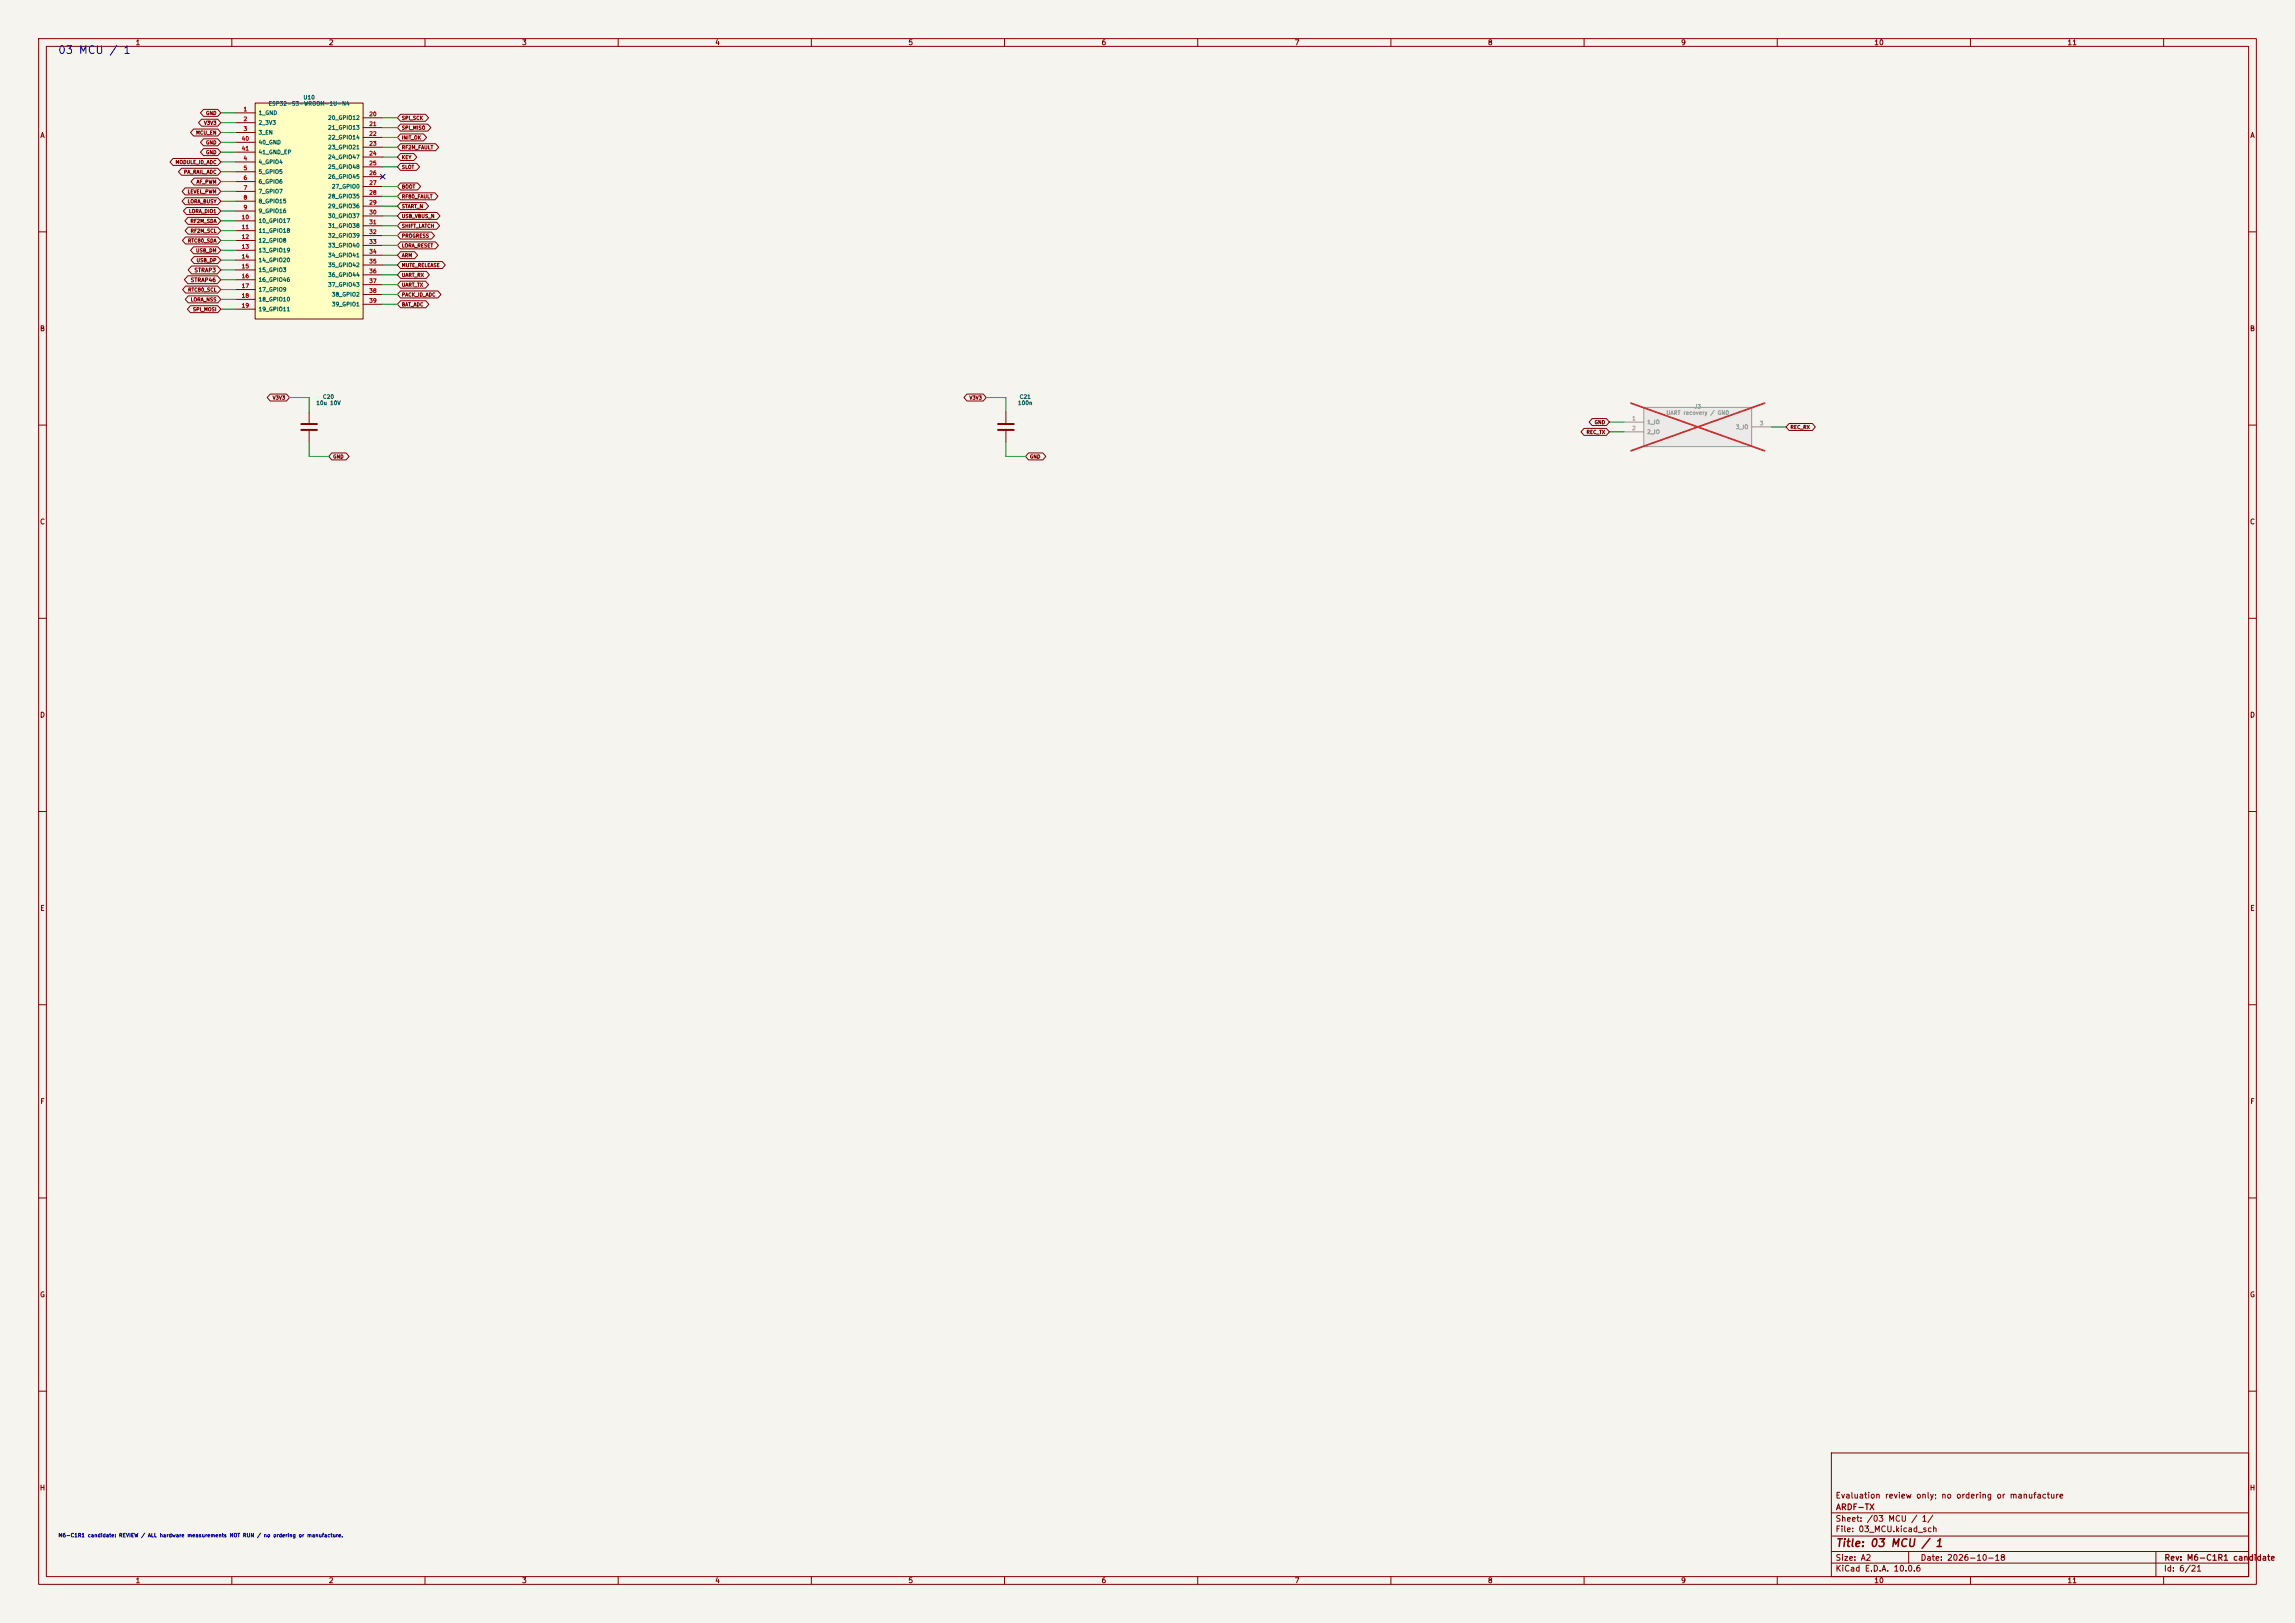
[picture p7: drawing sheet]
<svg xmlns="http://www.w3.org/2000/svg" width="594mm" height="420mm" viewBox="0 0 594 420" stroke-linecap="round" stroke-linejoin="round" font-family="sans-serif">
<defs><g id="words">
<text font-size="2" fill="#0000c2" x="14.9" y="14.4">03 MCU / 1</text>
<text font-size="2" fill="#840000" x="475" y="400.8">Title: 03 MCU / 1</text>
<g font-size="1.5" fill="#840000">
<text x="475" y="388.1">Evaluation review only; no ordering or manufacture</text>
<text x="475" y="394.1">Sheet: /03 MCU / 1/</text>
<text x="475.1" y="391.1">ARDF-TX</text>
<text x="475" y="396.8">File: 03_MCU.kicad_sch</text>
<text x="475" y="407">KiCad E.D.A. 10.0.6</text>
<text x="475" y="404.2">Size: A2</text>
<text x="497" y="404.2">Date: 2026-10-18</text>
<text x="560" y="407">Id: 6/21</text>
<text x="560.1" y="404.2">Rev: M6-C1R1 candidate</text>
</g>
<g font-size="1.3" fill="#840000">
<text x="35" y="12">1</text>
<text x="85" y="12">2</text>
<text x="135" y="12">3</text>
<text x="185" y="12">4</text>
<text x="235" y="12">5</text>
<text x="285" y="12">6</text>
<text x="335" y="12">7</text>
<text x="385" y="12">8</text>
<text x="435" y="12">9</text>
<text x="485" y="12">10</text>
<text x="535" y="12">11</text>
<text x="10.3" y="36">A</text>
<text x="582.3" y="36">A</text>
<text x="10.2" y="86">B</text>
<text x="582.2" y="86">B</text>
<text x="10.2" y="136">C</text>
<text x="582.2" y="136">C</text>
<text x="10.2" y="186">D</text>
<text x="582.2" y="186">D</text>
<text x="10.3" y="236">E</text>
<text x="582.3" y="236">E</text>
<text x="10.3" y="286">F</text>
<text x="582.3" y="286">F</text>
<text x="10.2" y="336">G</text>
<text x="582.2" y="336">G</text>
<text x="10.2" y="386">H</text>
<text x="582.2" y="386">H</text>
<text x="35" y="410">1</text>
<text x="85" y="410">2</text>
<text x="135" y="410">3</text>
<text x="185" y="410">4</text>
<text x="235" y="410">5</text>
<text x="285" y="410">6</text>
<text x="335" y="410">7</text>
<text x="385" y="410">8</text>
<text x="435" y="410">9</text>
<text x="485" y="410">10</text>
<text x="535" y="410">11</text>
</g>
<g font-size="1" fill="#a90000">
<text x="62.9" y="29">1</text>
<text x="62.9" y="31.6">2</text>
<text x="62.9" y="34.1">3</text>
<text x="95.5" y="30.3">20</text>
<text x="95.5" y="32.8">21</text>
<text x="95.5" y="35.4">22</text>
<text x="62.4" y="36.6">40</text>
<text x="62.4" y="39.2">41</text>
<text x="62.9" y="41.7">4</text>
<text x="95.5" y="37.9">23</text>
<text x="95.5" y="40.5">24</text>
<text x="62.9" y="44.3">5</text>
<text x="62.9" y="46.8">6</text>
<text x="95.5" y="43">25</text>
<text x="95.5" y="45.5">26</text>
<text x="62.9" y="49.3">7</text>
<text x="62.9" y="51.9">8</text>
<text x="95.5" y="48.1">27</text>
<text x="95.5" y="50.6">28</text>
<text x="95.5" y="53.2">29</text>
<text x="62.4" y="57">10</text>
<text x="62.4" y="59.5">11</text>
<text x="62.9" y="54.4">9</text>
<text x="95.5" y="55.7">30</text>
<text x="95.5" y="58.2">31</text>
<text x="62.4" y="62">12</text>
<text x="62.4" y="64.6">13</text>
<text x="95.5" y="60.8">32</text>
<text x="95.5" y="63.3">33</text>
<text x="95.5" y="65.9">34</text>
<text x="62.4" y="67.1">14</text>
<text x="62.4" y="69.7">15</text>
<text x="95.5" y="68.4">35</text>
<text x="95.5" y="70.9">36</text>
<text x="62.4" y="72.2">16</text>
<text x="62.4" y="74.7">17</text>
<text x="62.4" y="77.3">18</text>
<text x="95.5" y="73.5">37</text>
<text x="95.5" y="76">38</text>
<text x="62.4" y="79.8">19</text>
<text x="95.5" y="78.6">39</text>
</g>
<g font-size="1" fill="#006464">
<text x="66.8" y="30">1_GND</text>
<text x="69.4" y="27.6">ESP32-S3-WROOM-1U-N4</text>
<text x="78.4" y="26">U10</text>
<text x="66.8" y="32.5">2_3V3</text>
<text x="66.8" y="35.1">3_EN</text>
<text x="84.8" y="31.2">20_GPIO12</text>
<text x="84.8" y="33.8">21_GPIO13</text>
<text x="66.8" y="37.6">40_GND</text>
<text x="66.8" y="40.1">41_GND_EP</text>
<text x="84.8" y="36.3">22_GPIO14</text>
<text x="84.8" y="38.9">23_GPIO21</text>
<text x="84.8" y="41.4">24_GPIO47</text>
<text x="66.8" y="42.7">4_GPIO4</text>
<text x="66.8" y="45.2">5_GPIO5</text>
<text x="66.8" y="47.8">6_GPIO6</text>
<text x="84.8" y="43.9">25_GPIO48</text>
<text x="84.8" y="46.5">26_GPIO45</text>
<text x="66.8" y="50.3">7_GPIO7</text>
<text x="66.8" y="52.8">8_GPIO15</text>
<text x="84.8" y="51.6">28_GPIO35</text>
<text x="85.8" y="49">27_GPIO0</text>
<text x="66.8" y="55.4">9_GPIO16</text>
<text x="66.8" y="57.9">10_GPIO17</text>
<text x="84.8" y="54.1">29_GPIO36</text>
<text x="84.8" y="56.6">30_GPIO37</text>
<text x="84.8" y="59.2">31_GPIO38</text>
<text x="66.8" y="60.5">11_GPIO18</text>
<text x="66.8" y="63">12_GPIO8</text>
<text x="66.8" y="65.5">13_GPIO19</text>
<text x="84.8" y="61.7">32_GPIO39</text>
<text x="84.8" y="64.3">33_GPIO40</text>
<text x="66.8" y="68.1">14_GPIO20</text>
<text x="66.8" y="70.6">15_GPIO3</text>
<text x="84.8" y="66.8">34_GPIO41</text>
<text x="84.8" y="69.3">35_GPIO42</text>
<text x="84.8" y="71.9">36_GPIO44</text>
<text x="66.8" y="73.2">16_GPIO46</text>
<text x="66.8" y="75.7">17_GPIO9</text>
<text x="84.8" y="74.4">37_GPIO43</text>
<text x="85.8" y="77">38_GPIO2</text>
<text x="66.8" y="78.2">18_GPIO10</text>
<text x="66.8" y="80.8">19_GPIO11</text>
<text x="85.8" y="79.5">39_GPIO1</text>
<text x="81.7" y="105">10u 10V</text>
<text x="83.5" y="103.4">C20</text>
<text x="263.4" y="105">100n</text>
<text x="263.8" y="103.4">C21</text>
</g>
<g font-size="1" fill="#840000">
<text x="50.2" y="70.7">STRAP3</text>
<text x="49.2" y="73.2">STRAP46</text>
</g>
<g font-size="1" fill="#939391">
<text x="431.2" y="107.6">UART recovery / GND</text>
<text x="438.5" y="106">J3</text>
<text x="426.2" y="110">1_IO</text>
<text x="426.2" y="112.5">2_IO</text>
<text x="449.1" y="111.3">3_IO</text>
</g>
<g font-size="1" fill="#a5a4a2">
<text x="422.3" y="109">1</text>
<text x="422.3" y="111.6">2</text>
<text x="455.3" y="110.3">3</text>
</g>
<text font-size="1" fill="#0000c2" x="15" y="398">M6-C1R1 candidate: REVIEW / ALL hardware measurements NOT RUN / no ordering or manufacture.</text>
<g font-size=".9" fill="#840000">
<text x="53.2" y="30">GND</text>
<text x="50.6" y="35">MCU_EN</text>
<text x="52.7" y="32.5">V3V3</text>
<text x="103.9" y="31.2">SPI_SCK</text>
<text x="103.9" y="33.8">SPI_MISO</text>
<text x="53.2" y="40.1">GND</text>
<text x="53.2" y="37.6">GND</text>
<text x="103.9" y="36.3">INIT_OK</text>
<text x="103.9" y="38.8">RF2M_FAULT</text>
<text x="103.9" y="41.4">KEY</text>
<text x="45.3" y="42.7">MODULE_ID_ADC</text>
<text x="47.5" y="45.2">PA_RAIL_ADC</text>
<text x="50.8" y="47.7">AF_PWM</text>
<text x="103.9" y="43.9">SLOT</text>
<text x="48.4" y="50.3">LEVEL_PWM</text>
<text x="48.4" y="52.8">LORA_BUSY</text>
<text x="103.9" y="49">BOOT</text>
<text x="103.9" y="51.5">RF80_FAULT</text>
<text x="48.8" y="55.4">LORA_DIO1</text>
<text x="49.2" y="57.9">RF2M_SDA</text>
<text x="103.9" y="59.2">SHIFT_LATCH</text>
<text x="103.9" y="56.6">USB_VBUS_N</text>
<text x="103.9" y="54.1">START_N</text>
<text x="48.5" y="63">RTC80_SDA</text>
<text x="49.2" y="60.4">RF2M_SCL</text>
<text x="50.6" y="65.5">USB_DM</text>
<text x="103.9" y="64.2">LORA_RESET</text>
<text x="103.9" y="61.7">PROGRESS</text>
<text x="50.8" y="68.1">USB_DP</text>
<text x="103.9" y="66.8">ARM</text>
<text x="103.9" y="69.3">MUTE_RELEASE</text>
<text x="103.9" y="71.9">UART_RX</text>
<text x="48.6" y="75.7">RTC80_SCL</text>
<text x="103.9" y="74.4">UART_TX</text>
<text x="103.9" y="76.9">PACK_ID_ADC</text>
<text x="49.3" y="78.2">LORA_NSS</text>
<text x="49.8" y="80.8">SPI_MOSI</text>
<text x="103.9" y="79.5">BAT_ADC</text>
<text x="70.5" y="103.6">V3V3</text>
<text x="250.8" y="103.6">V3V3</text>
<text x="410.5" y="112.5">REC_TX</text>
<text x="412.6" y="110">GND</text>
<text x="463.3" y="111.2">REC_RX</text>
<text x="86.1" y="118.9">GND</text>
<text x="266.5" y="118.9">GND</text>
</g>
</g></defs>
<path d="M0 0h594v420h-594z" fill="#f5f4ef" stroke="#f5f4ef" stroke-width=".26"/>
<g fill="none" stroke="#840000" stroke-width=".26">
<path d="M10 10h574v400h-574zM12 12h570v396h-570zM60 10v2M110 10v2M160 10v2M210 10v2M260 10v2M310 10v2M360 10v2M410 10v2M460 10v2M510 10v2"/>
<path d="M560 10v2M10 60h2M582 60h2M10 110h2M80 106.7v2.8M80 111.5v2.8M582 110h2M10 160h2M582 160h2M10 210h2M582 210h2M10 260h2"/>
<path d="M582 260h2M10 310h2M582 310h2M10 360h2M474 376h108v32h-108zM582 360h2M474 397.5h108M474 391.5h108M60 408v2M110 408v2M160 408v2M210 408v2"/>
<path d="M260 408v2M310 408v2M360 408v2M410 408v2M460 408v2M474 404.5h108M474 401.5h108M494 401.5v3M510 408v2M558 401.5v6.5M560 408v2"/>
</g>
<path d="M78 109.7h4M78 111.3h4" fill="none" stroke="#840000" stroke-width=".51"/>
<path d="M66 26.7h28v55.9h-28z" fill="#ffffc2"/>
<g fill="none" stroke="#840000" stroke-width=".26">
<path d="M61 29.2h5M61 31.8h5M61 34.3h5M61 36.8h5M61 39.4h5M66 26.7h28v55.9h-28zM94 30.5h5.1M94 33h5.1M94 35.6h5.1M94 38.1h5.1M61 41.9h5M61 44.5h5"/>
<path d="M61 47h5M61 49.5h5M61 52.1h5M61 54.6h5M61 57.2h5M61 59.7h5M94 40.6h5.1M94 43.2h5.1M94 45.7h5.1M94 48.3h5.1M94 50.8h5.1M94 53.3h5.1"/>
<path d="M94 55.9h5.1M94 58.4h5.1M61 62.2h5M61 64.8h5M61 67.3h5M61 69.9h5M61 72.4h5M61 74.9h5M61 77.5h5M94 61h5.1M94 63.5h5.1M94 66h5.1"/>
<path d="M94 68.6h5.1M94 71.1h5.1M94 73.7h5.1M94 76.2h5.1M94 78.7h5.1M61 80h5"/>
</g>
<path d="M425.4 105.4h28v10.2h-28z" fill="#ebeae8"/>
<path d="M420.4 109.2h5M420.4 111.8h5M425.4 105.4h28v10.2h-28zM453.4 110.5h5.1" fill="none" stroke="#9c9b98" stroke-width=".26"/>
<path d="M422.1 104.3l34.6 12.4M456.7 104.3l-34.6 12.4" fill="none" stroke="#e12e31" stroke-width=".46"/>
<path d="M258.3 109.7h4.1M258.3 111.3h4.1" fill="none" stroke="#840000" stroke-width=".51"/>
<g fill="none" stroke="#840000" stroke-width=".26">
<path d="M50.1 33.4h6.3l.7 .9-.7 .9h-6.3l-.8-.9zM52.2 30.8h4.2l.7 1-.7 .9h-4.2l-.8-.9zM52.7 28.3h3.7l.7 .9-.7 .9h-3.7l-.8-.9zM52.7 38.5h3.7l.7 .9-.7 .9h-3.7l-.8-.9zM52.7 35.9h3.7l.7 .9-.7 .9h-3.7l-.8-.9zM103.7 29.6h6.4l.8 .9-.8 .9h-6.4l-.8-.9zM103.7 32.1h7l.8 .9-.8 .9h-7l-.8-.9zM103.7 34.7h5.9l.8 .9-.8 .9h-5.9l-.8-.9zM103.7 37.2h9l.8 .9-.8 .9h-9l-.8-.9zM103.7 39.7h3.4l.8 .9-.8 .9h-3.4l-.8-.9zM44.8 41h11.6l.7 .9-.7 .9h-11.6l-.8-.9zM47 43.5h9.4l.7 1-.7 .9h-9.4l-.8-.9z"/>
<path d="M47.9 48.6h8.5l.7 .9-.7 .9h-8.5l-.8-.9zM47.9 51.2h8.5l.7 .9-.7 .9h-8.5l-.8-.9zM48.3 53.7h8.1l.7 .9-.7 .9h-8.1l-.8-.9zM48.6 56.2h7.8l.7 1-.7 .9h-7.8l-.7-.9zM48.7 58.8h7.7l.7 .9-.7 .9h-7.7l-.8-.9zM50.2 46.1h6.2l.7 .9-.7 .9h-6.2l-.8-.9zM103.7 57.5h9.3l.8 .9-.8 .9h-9.3l-.8-.9zM103.7 42.3h4.1l.8 .9-.8 .9h-4.1l-.8-.9zM103.7 55h9.4l.8 .9-.8 .9h-9.4l-.8-.9zM103.7 47.4h4.4l.8 .9-.8 .9h-4.4l-.8-.9zM103.7 49.9h8.9l.8 .9-.8 .9h-8.9l-.8-.9zM103.7 52.4h6.4l.8 .9-.8 .9h-6.4l-.8-.9z"/>
<path d="M48 61.3h8.4l.7 .9-.7 .9h-8.4l-.8-.9zM48 74h8.4l.7 .9-.7 .9h-8.4l-.7-.9zM48.6 71.4h7.7l.8 1-.8 1h-7.7l-.9-1zM48.7 76.6h7.7l.7 .9-.7 .9h-7.7l-.8-.9zM49.3 79.1h7.1l.7 .9-.7 .9h-7.1l-.8-.9zM49.6 68.8h6.7l.8 1.1-.8 1h-6.7l-.9-1zM50.1 63.9h6.3l.7 .9-.7 .9h-6.3l-.8-.9zM50.2 66.4h6.2l.7 .9-.7 .9h-6.2l-.8-.9zM103.7 62.6h9l.8 .9-.8 .9h-9l-.8-.9zM103.7 65.1h3.6l.8 .9-.8 .9h-3.6l-.8-.9zM103.7 67.7h10.8l.7 .9-.7 .9h-10.8l-.8-.9zM103.7 70.2h6.6l.8 .9-.8 .9h-6.6l-.8-.9z"/>
<path d="M103.7 72.8h6.4l.8 .9-.8 .9h-6.4l-.8-.9zM103.7 75.3h9.6l.8 .9-.8 .9h-9.6l-.8-.9zM103.7 77.8h6.5l.8 .9-.8 .9h-6.5l-.8-.9zM103.7 60.1h8l.8 .9-.8 .9h-8l-.8-.9zM69.9 102h4.2l.8 .9-.8 .9h-4.2l-.7-.9zM85.9 117.2h3.7l.8 .9-.8 .9h-3.7l-.8-.9zM250.3 102h4.2l.8 .9-.8 .9h-4.2l-.8-.9zM260.3 106.7v2.8M260.3 111.5v2.8M266.2 117.2h3.7l.8 .9-.8 .9h-3.7l-.8-.9zM410 110.9h5.8l.8 .9-.8 .9h-5.8l-.8-.9zM412.1 108.3h3.7l.8 .9-.8 .9h-3.7l-.8-.9z"/>
<path d="M463.1 109.6h6l.8 .9-.8 .9h-6l-.8-.9z"/>
</g>
<g fill="none" stroke="#009600" stroke-width=".26">
<path d="M57.1 36.8h3.9M57.1 39.4h3.9M57.1 34.3h3.9M57.1 31.8h3.9M57.1 29.2h3.9M99.1 38.1h3.8M99.1 35.6h3.8M99.1 33h3.8M99.1 30.5h3.8M57.1 57.2h3.9M57.1 59.7h3.9M57.1 41.9h3.9"/>
<path d="M57.1 49.5h3.9M57.1 52.1h3.9M57.1 54.6h3.9M57.1 44.5h3.9M57.1 47h3.9M99.1 53.3h3.8M99.1 40.6h3.8M99.1 55.9h3.8M99.1 58.4h3.8M99.1 43.2h3.8M99.1 50.8h3.8M99.1 48.3h3.8"/>
<path d="M57.1 62.2h3.9M57.1 64.8h3.9M57.1 67.3h3.9M57.1 74.9h3.9M57.1 77.5h3.9M57.1 69.9h3.9M57.1 72.4h3.9M99.1 61h3.8M99.1 63.5h3.8M99.1 66h3.8M99.1 68.6h3.8M99.1 71.1h3.8"/>
<path d="M99.1 73.7h3.8M99.1 76.2h3.8M99.1 78.7h3.8M57.1 80h3.9M74.9 102.9h5.1v3.8M80 114.3v3.8h5.1M255.3 102.9h5v3.8M260.3 114.3v3.8h5.1M416.6 109.2h3.8M416.6 111.8h3.8M458.5 110.5h3.8"/>
</g>
<path d="M98.5 45.1l1.2 1.2M99.7 45.1l-1.2 1.2" fill="none" stroke="#000084" stroke-width=".26"/>
<use href="#words"/>
</svg>
